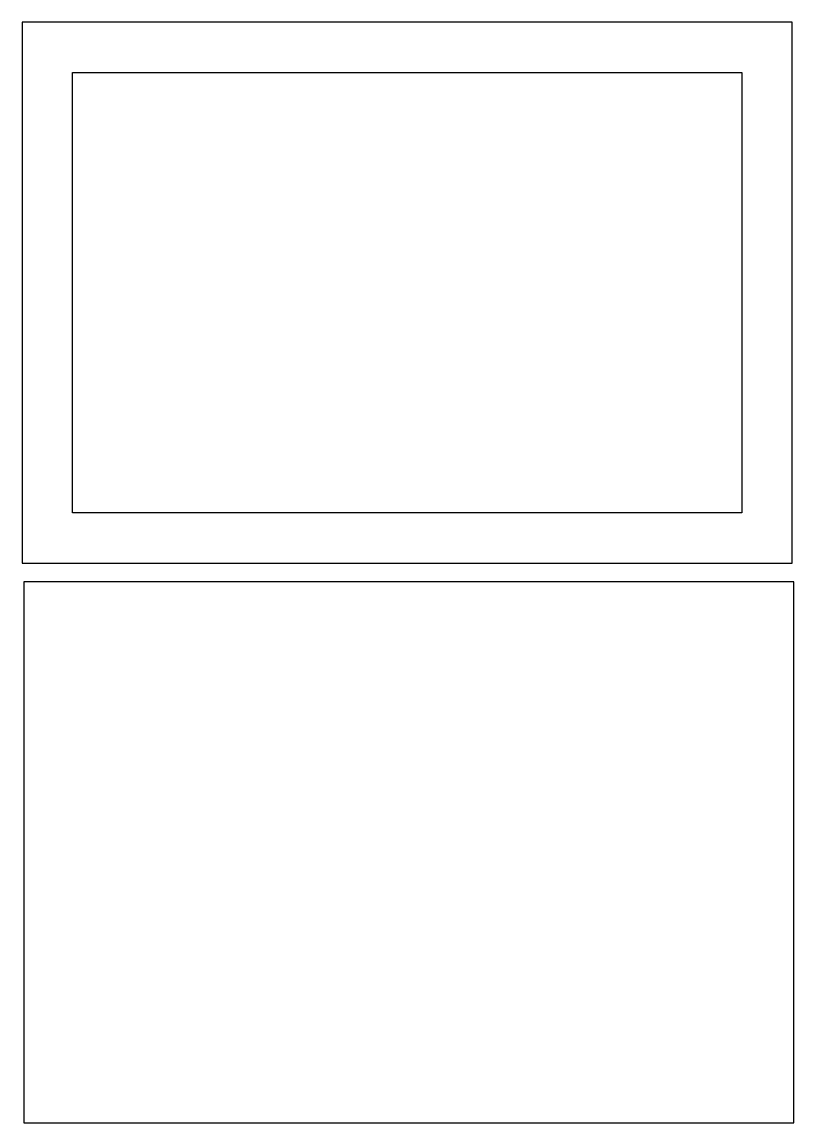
# Model space of a CAD drawing. Header units: millimetres. Extents: x -93 to 91, y -163 to 99.
import ezdxf

# ---------------------------------------------------------------- set-up
doc = ezdxf.new("R2010")
doc.units = ezdxf.units.MM

msp = doc.modelspace()

# ---------------------------------------------------------------- linework, layer by layer
for points in [[(-93.19, -29.55), (90.07, -29.55), (90.07, 99.23), (-93.19, 99.23)], [(78.07, -17.55), (-81.19, -17.55), (-81.19, 87.23), (78.07, 87.23)], [(-92.76, -162.75), (90.5, -162.75), (90.5, -33.97), (-92.76, -33.97)]]:
    msp.add_lwpolyline(points, close=True)

doc.saveas('drawing.dxf')
